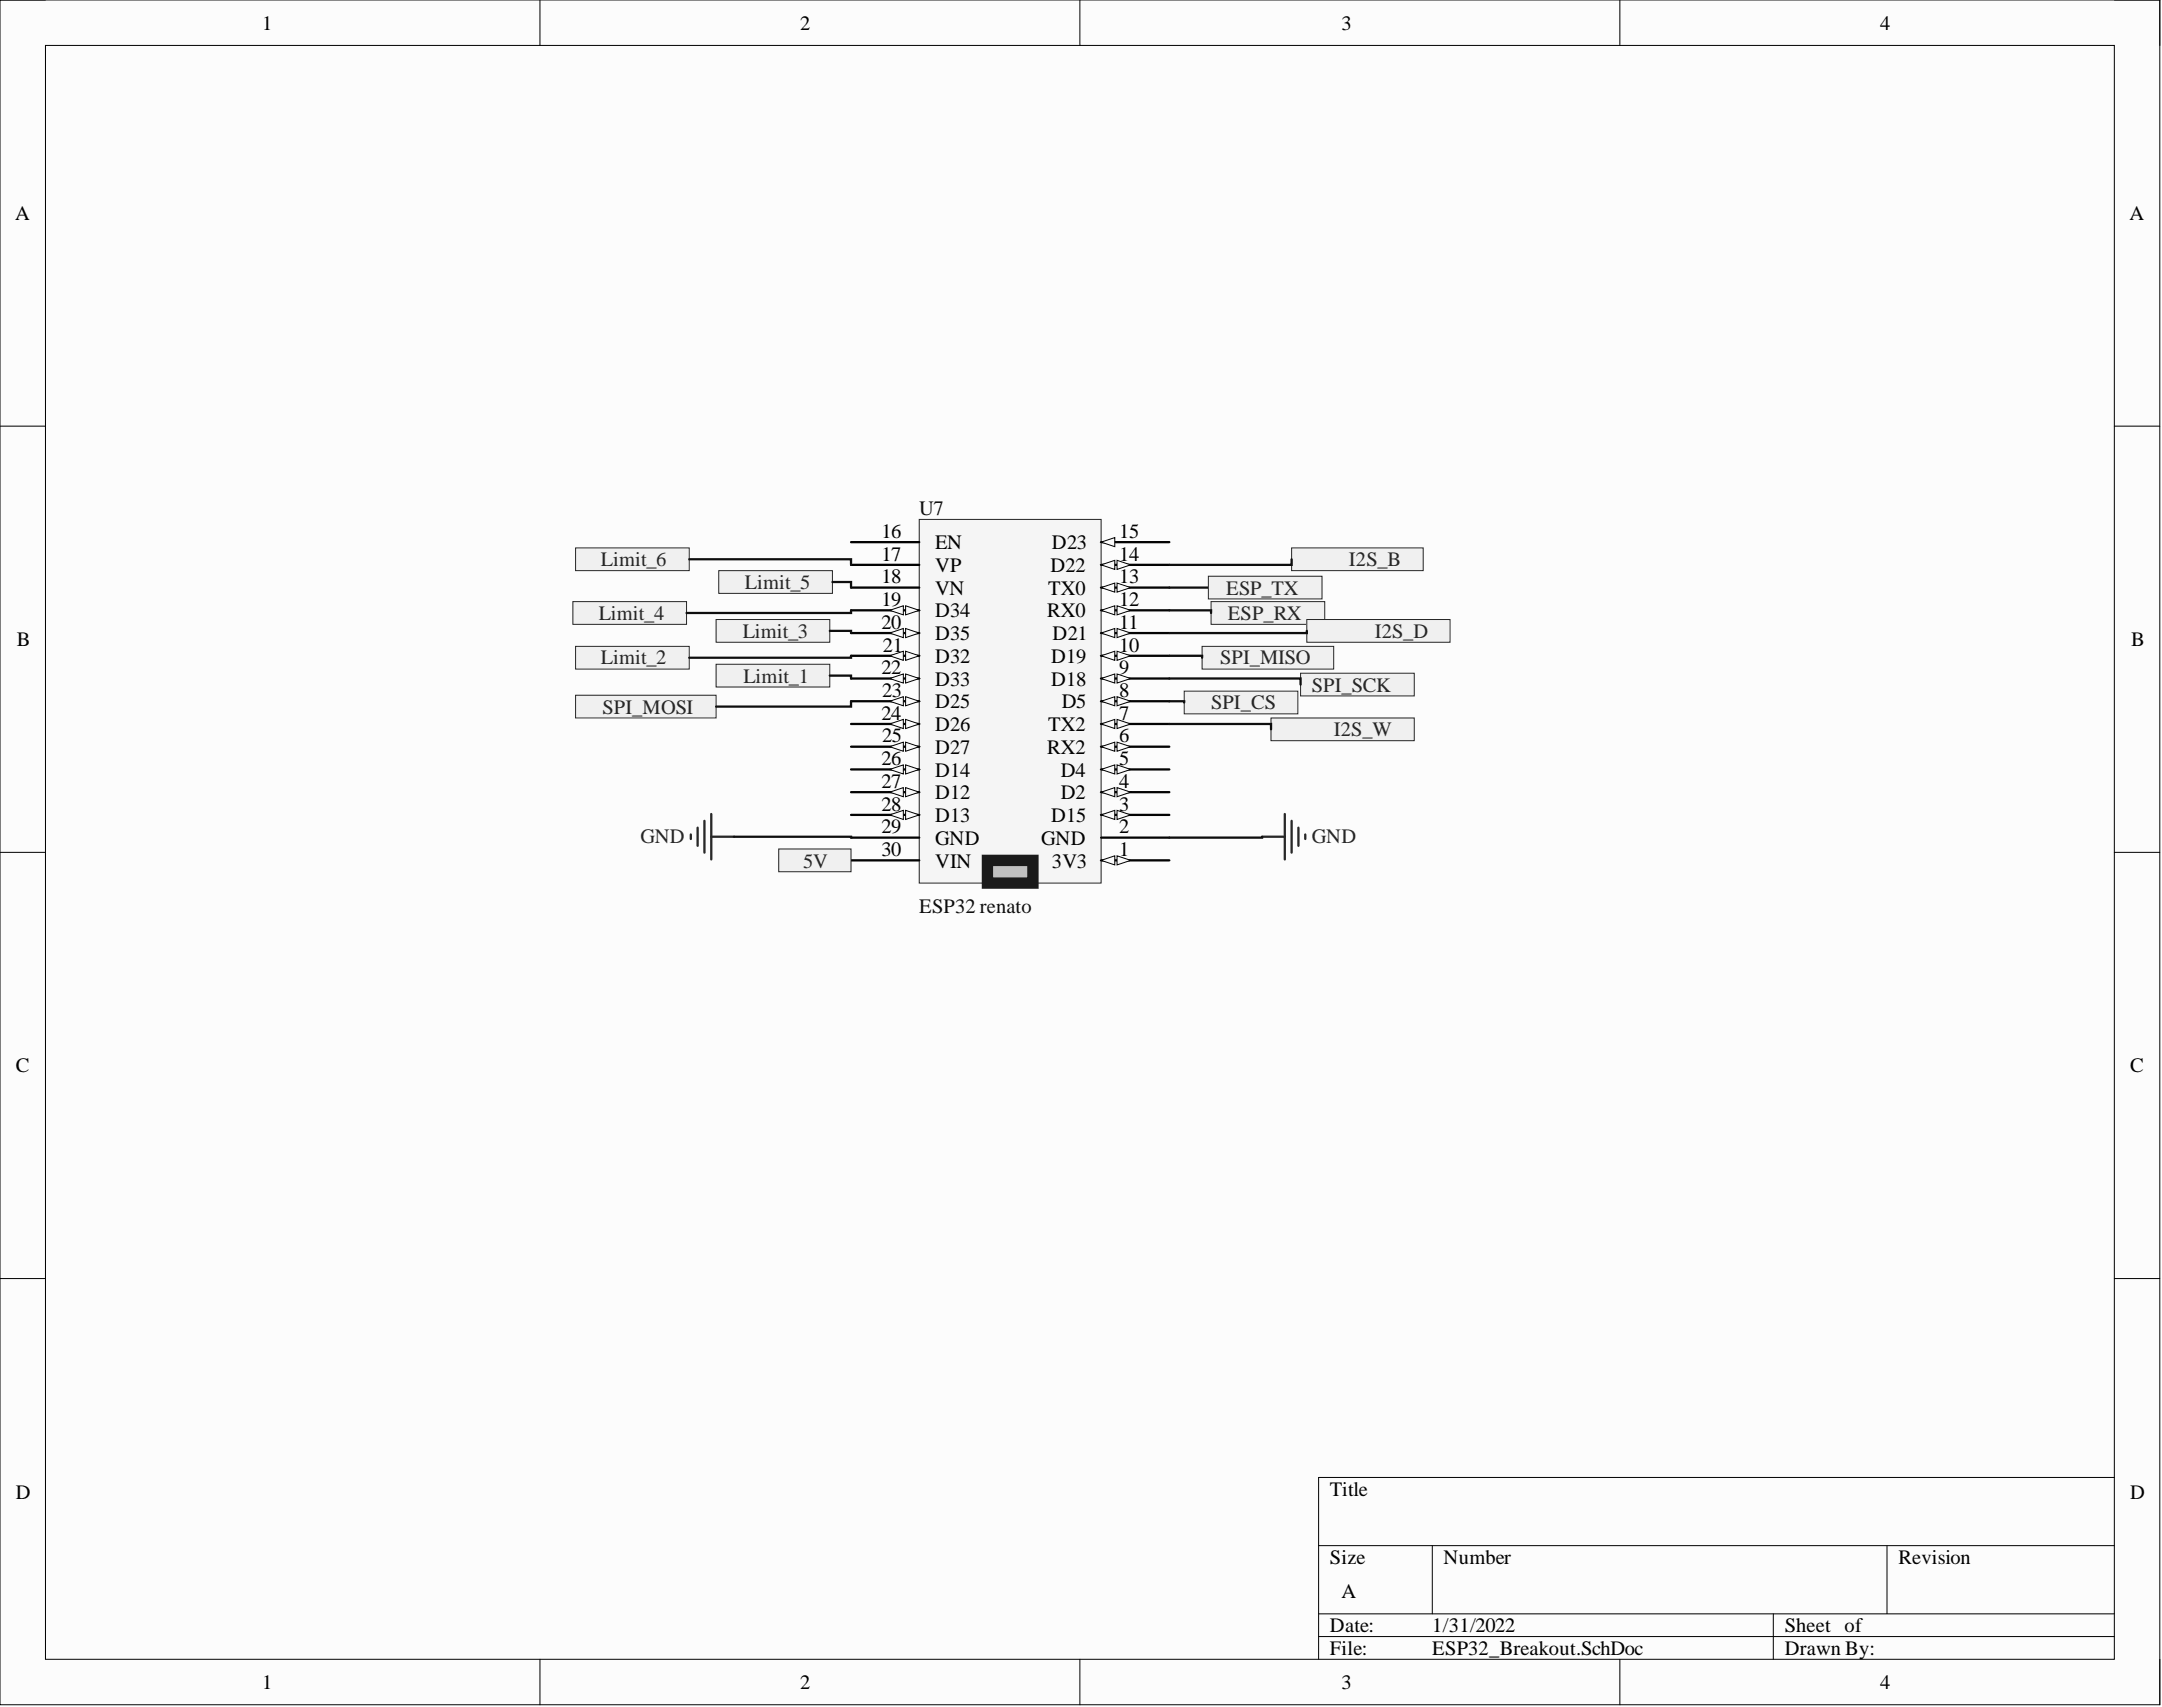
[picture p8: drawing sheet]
<svg xmlns="http://www.w3.org/2000/svg" width="241mm" height="190mm" viewBox="0 0 241 190" stroke-linecap="round" stroke-linejoin="round" font-family="sans-serif">
<defs><g id="words">
<g font-size="2.3">
<text x="29.3" y="3.3">1</text>
<text x="89.3" y="3.3">2</text>
<text x="149.7" y="3.3">3</text>
<text x="209.8" y="3.3">4</text>
<text x="1.7" y="24.5">A</text>
<text x="237.7" y="24.5">A</text>
<text x="98.4" y="65.1">18</text>
<text x="98.4" y="62.6">17</text>
<text x="98.4" y="60">16</text>
<text x="104.4" y="63.8">VP</text>
<text x="104.4" y="61.3">EN</text>
<text x="117.2" y="63.8">D22</text>
<text x="117.4" y="61.3">D23</text>
<text x="124.9" y="65.1">13</text>
<text x="124.9" y="62.6">14</text>
<text x="124.9" y="60">15</text>
<text x="98.4" y="70.2">20</text>
<text x="98.4" y="67.6">19</text>
<text x="104.4" y="71.4">D35</text>
<text x="104.4" y="68.9">D34</text>
<text x="104.4" y="66.4">VN</text>
<text x="116.9" y="68.9">RX0</text>
<text x="117" y="66.4">TX0</text>
<text x="117.5" y="71.4">D21</text>
<text x="124.9" y="70.2">11</text>
<text x="124.9" y="67.6">12</text>
<text x="1.9" y="72.1">B</text>
<text x="98.4" y="75.3">22</text>
<text x="98.5" y="77.8">23</text>
<text x="98.5" y="72.7">21</text>
<text x="104.4" y="76.5">D33</text>
<text x="104.4" y="74">D32</text>
<text x="117.3" y="76.5">D18</text>
<text x="117.3" y="74">D19</text>
<text x="124.9" y="77.8">8</text>
<text x="124.9" y="75.3">9</text>
<text x="124.9" y="72.7">10</text>
<text x="237.8" y="72.1">B</text>
<text x="98.4" y="80.3">24</text>
<text x="98.5" y="82.9">25</text>
<text x="104.4" y="81.6">D26</text>
<text x="104.4" y="79.1">D25</text>
<text x="117" y="81.6">TX2</text>
<text x="118.5" y="79.1">D5</text>
<text x="124.9" y="82.9">6</text>
<text x="124.9" y="80.3">7</text>
<text x="98.4" y="87.9">27</text>
<text x="98.4" y="85.4">26</text>
<text x="104.4" y="89.2">D12</text>
<text x="104.4" y="86.7">D14</text>
<text x="104.4" y="84.1">D27</text>
<text x="116.9" y="84.1">RX2</text>
<text x="118.4" y="89.2">D2</text>
<text x="118.4" y="86.7">D4</text>
<text x="124.9" y="87.9">4</text>
<text x="124.9" y="85.4">5</text>
<text x="98.4" y="95.5">30</text>
<text x="98.4" y="93">29</text>
<text x="98.4" y="90.5">28</text>
<text x="104.4" y="94.3">GND</text>
<text x="104.4" y="91.7">D13</text>
<text x="116.2" y="94.3">GND</text>
<text x="117.3" y="91.7">D15</text>
<text x="124.9" y="95.5">1</text>
<text x="124.9" y="93">2</text>
<text x="124.9" y="90.5">3</text>
<text x="104.4" y="96.8">VIN</text>
<text x="117.4" y="96.8">3V3</text>
<text x="1.8" y="119.6">C</text>
<text x="237.8" y="119.6">C</text>
<text x="1.8" y="167.3">D</text>
<text x="148.4" y="166.9">Title</text>
<text x="237.8" y="167.3">D</text>
<text x="148.4" y="174.5">Size</text>
<text x="149.7" y="178.3">A</text>
<text x="161.1" y="174.5">Number</text>
<text x="211.9" y="174.5">Revision</text>
<text x="148.4" y="182.1">Date:</text>
<text x="148.4" y="184.7">File:</text>
<text x="159.9" y="182.1">1/31/2022</text>
<text x="159.9" y="184.7">ESP32_Breakout.SchDoc</text>
<text x="199.2" y="182.1">Sheet of</text>
<text x="199.2" y="184.7">Drawn By:</text>
<text x="29.3" y="188.5">1</text>
<text x="89.3" y="188.5">2</text>
<text x="149.7" y="188.5">3</text>
<text x="209.8" y="188.5">4</text>
</g>
<g font-size="2.3" fill="#0e0e0e">
<text x="102.6" y="57.5">U7</text>
<text x="102.6" y="101.9">ESP32 renato</text>
</g>
<g font-size="2.3" fill="#262626">
<text x="67.1" y="63.2">Limit_6</text>
<text x="83.1" y="65.7">Limit_5</text>
<text x="150.6" y="63.2">I2S_B</text>
<text x="66.8" y="69.2">Limit_4</text>
<text x="82.9" y="71.2">Limit_3</text>
<text x="136.9" y="66.4">ESP_TX</text>
<text x="137" y="69.2">ESP_RX</text>
<text x="153.4" y="71.2">I2S_D</text>
<text x="67.1" y="74.2">Limit_2</text>
<text x="83" y="76.2">Limit_1</text>
<text x="136.2" y="74.2">SPI_MISO</text>
<text x="146.4" y="77.2">SPI_SCK</text>
<text x="67.2" y="79.6">SPI_MOSI</text>
<text x="135.2" y="79.1">SPI_CS</text>
<text x="148.9" y="82.2">I2S_W</text>
<text x="71.5" y="94.1">GND</text>
<text x="146.4" y="94.1">GND</text>
<text x="89.7" y="96.8">5V</text>
</g>
</g></defs>
<path d="M0 0h241.1v190.2h-241.1z" fill-rule="evenodd" fill="#fcfcfc"/>
<path d="M0 0h241.1v190.2h-241.1z" fill="none" stroke="#000" stroke-width=".11"/>
<path d="M5.1 5.1h230.9v180.1h-230.9z" fill-rule="evenodd" fill="#fcfcfc"/>
<g fill="none" stroke="#000" stroke-width=".11">
<path d="M0 0h5.1M60.3 0v5.1M120.5 0v5.1M180.8 0v5.1M236 0h5.1v5.1M5.1 5.1h230.9v180.1h-230.9zM0 47.6h5.1M236 47.6h5.1M0 95.1h5.1M236 95.1h5.1M0 142.7h5.1M236 142.7h5.1"/>
<path d="M147.2 172.5h88.8M159.9 172.5v7.6M210.6 172.5v7.6M236 164.9h-88.8v20.3M60.3 185.2v5M120.5 185.2v5M147.2 180.1h88.8M147.2 182.6h88.8M180.8 185.2v5M197.9 180.1v5.1M241.1 185.2v5"/>
</g>
<path d="M79.9 74.1h12.7v2.6h-12.7z" fill-rule="evenodd" fill="#f0f0f0"/>
<path d="M79.9 74.1h12.7v2.6h-12.7z" fill="none" stroke="#262626" stroke-width=".11"/>
<path d="M102.6 58h20.3v40.6h-20.3z" fill-rule="evenodd" fill="#f5f5f5"/>
<path d="M102.6 58h20.3v40.6h-20.3z" fill="none" stroke="#262626" stroke-width=".11"/>
<path d="M95 96h7.6M95 93.5h7.6M95 90.9h7.6" fill="none" stroke="#000" stroke-width=".25"/>
<path d="M101.1 90.4l1.5 .5-1.5 .6z" fill="#fbfbfb"/>
<path d="M101.1 90.4l1.5 .5-1.5 .6z" fill="none" stroke="#000" stroke-width=".11"/>
<path d="M99.3 90.9l1.5-.5v1.1z" fill="#fbfbfb"/>
<path d="M99.3 90.9l1.5-.5v1.1z" fill="none" stroke="#000" stroke-width=".11"/>
<path d="M95 88.4h7.6" fill="none" stroke="#000" stroke-width=".25"/>
<path d="M101.1 87.9l1.5 .5-1.5 .5z" fill="#fbfbfb"/>
<path d="M101.1 87.9l1.5 .5-1.5 .5z" fill="none" stroke="#000" stroke-width=".11"/>
<path d="M99.3 88.4l1.5-.5v1z" fill="#fbfbfb"/>
<path d="M99.3 88.4l1.5-.5v1z" fill="none" stroke="#000" stroke-width=".11"/>
<path d="M95 85.9h7.6" fill="none" stroke="#000" stroke-width=".25"/>
<path d="M101.1 85.4l1.5 .5-1.5 .5z" fill="#fbfbfb"/>
<path d="M101.1 85.4l1.5 .5-1.5 .5z" fill="none" stroke="#000" stroke-width=".11"/>
<path d="M99.3 85.9l1.5-.5v1z" fill="#fbfbfb"/>
<path d="M99.3 85.9l1.5-.5v1z" fill="none" stroke="#000" stroke-width=".11"/>
<path d="M95 83.3h7.6" fill="none" stroke="#000" stroke-width=".25"/>
<path d="M101.1 82.8l1.5 .5-1.5 .5z" fill="#fbfbfb"/>
<path d="M101.1 82.8l1.5 .5-1.5 .5z" fill="none" stroke="#000" stroke-width=".11"/>
<path d="M99.3 83.3l1.5-.5v1z" fill="#fbfbfb"/>
<path d="M99.3 83.3l1.5-.5v1z" fill="none" stroke="#000" stroke-width=".11"/>
<path d="M95 80.8h7.6" fill="none" stroke="#000" stroke-width=".25"/>
<path d="M101.1 80.3l1.5 .5-1.5 .5z" fill="#fbfbfb"/>
<path d="M101.1 80.3l1.5 .5-1.5 .5z" fill="none" stroke="#000" stroke-width=".11"/>
<path d="M99.3 80.8l1.5-.5v1z" fill="#fbfbfb"/>
<path d="M99.3 80.8l1.5-.5v1z" fill="none" stroke="#000" stroke-width=".11"/>
<path d="M95 78.3h7.6" fill="none" stroke="#000" stroke-width=".25"/>
<path d="M101.1 77.8l1.5 .5-1.5 .5z" fill="#fbfbfb"/>
<path d="M101.1 77.8l1.5 .5-1.5 .5z" fill="none" stroke="#000" stroke-width=".11"/>
<path d="M99.3 78.3l1.5-.5v1z" fill="#fbfbfb"/>
<path d="M99.3 78.3l1.5-.5v1z" fill="none" stroke="#000" stroke-width=".11"/>
<path d="M95 75.7h7.6" fill="none" stroke="#000" stroke-width=".25"/>
<path d="M101.1 75.2l1.5 .5-1.5 .5z" fill="#fbfbfb"/>
<path d="M101.1 75.2l1.5 .5-1.5 .5z" fill="none" stroke="#000" stroke-width=".11"/>
<path d="M99.3 75.7l1.5-.5v1z" fill="#fbfbfb"/>
<path d="M99.3 75.7l1.5-.5v1z" fill="none" stroke="#000" stroke-width=".11"/>
<path d="M95 73.2h7.6" fill="none" stroke="#000" stroke-width=".25"/>
<path d="M101.1 72.7l1.5 .5-1.5 .5z" fill="#fbfbfb"/>
<path d="M101.1 72.7l1.5 .5-1.5 .5z" fill="none" stroke="#000" stroke-width=".11"/>
<path d="M99.3 73.2l1.5-.5v1z" fill="#fbfbfb"/>
<path d="M99.3 73.2l1.5-.5v1z" fill="none" stroke="#000" stroke-width=".11"/>
<path d="M95 70.6h7.6" fill="none" stroke="#000" stroke-width=".25"/>
<path d="M101.1 70.1l1.5 .5-1.5 .6z" fill="#fbfbfb"/>
<path d="M101.1 70.1l1.5 .5-1.5 .6z" fill="none" stroke="#000" stroke-width=".11"/>
<path d="M99.3 70.6l1.5-.5v1.1z" fill="#fbfbfb"/>
<path d="M99.3 70.6l1.5-.5v1.1z" fill="none" stroke="#000" stroke-width=".11"/>
<path d="M95 68.1h7.6" fill="none" stroke="#000" stroke-width=".25"/>
<path d="M101.1 67.6l1.5 .5-1.5 .5z" fill="#fbfbfb"/>
<path d="M101.1 67.6l1.5 .5-1.5 .5z" fill="none" stroke="#000" stroke-width=".11"/>
<path d="M99.3 68.1l1.5-.5v1z" fill="#fbfbfb"/>
<path d="M99.3 68.1l1.5-.5v1z" fill="none" stroke="#000" stroke-width=".11"/>
<path d="M95 65.6h7.6M95 63h7.6M95 60.5h7.6M122.9 96h7.6" fill="none" stroke="#000" stroke-width=".25"/>
<path d="M122.9 96l1.5-.5v1z" fill="#fbfbfb"/>
<path d="M122.9 96l1.5-.5v1z" fill="none" stroke="#000" stroke-width=".11"/>
<path d="M124.7 95.5l1.5 .5-1.5 .5z" fill="#fbfbfb"/>
<path d="M124.7 95.5l1.5 .5-1.5 .5z" fill="none" stroke="#000" stroke-width=".11"/>
<path d="M122.9 93.5h7.6M122.9 90.9h7.6" fill="none" stroke="#000" stroke-width=".25"/>
<path d="M122.9 90.9l1.5-.5v1.1z" fill="#fbfbfb"/>
<path d="M122.9 90.9l1.5-.5v1.1z" fill="none" stroke="#000" stroke-width=".11"/>
<path d="M124.7 90.4l1.5 .5-1.5 .6z" fill="#fbfbfb"/>
<path d="M124.7 90.4l1.5 .5-1.5 .6z" fill="none" stroke="#000" stroke-width=".11"/>
<path d="M122.9 88.4h7.6" fill="none" stroke="#000" stroke-width=".25"/>
<path d="M122.9 88.4l1.5-.5v1z" fill="#fbfbfb"/>
<path d="M122.9 88.4l1.5-.5v1z" fill="none" stroke="#000" stroke-width=".11"/>
<path d="M124.7 87.9l1.5 .5-1.5 .5z" fill="#fbfbfb"/>
<path d="M124.7 87.9l1.5 .5-1.5 .5z" fill="none" stroke="#000" stroke-width=".11"/>
<path d="M122.9 85.9h7.6" fill="none" stroke="#000" stroke-width=".25"/>
<path d="M122.9 85.9l1.5-.5v1z" fill="#fbfbfb"/>
<path d="M122.9 85.9l1.5-.5v1z" fill="none" stroke="#000" stroke-width=".11"/>
<path d="M124.7 85.4l1.5 .5-1.5 .5z" fill="#fbfbfb"/>
<path d="M124.7 85.4l1.5 .5-1.5 .5z" fill="none" stroke="#000" stroke-width=".11"/>
<path d="M122.9 83.3h7.6" fill="none" stroke="#000" stroke-width=".25"/>
<path d="M122.9 83.3l1.5-.5v1z" fill="#fbfbfb"/>
<path d="M122.9 83.3l1.5-.5v1z" fill="none" stroke="#000" stroke-width=".11"/>
<path d="M124.7 82.8l1.5 .5-1.5 .5z" fill="#fbfbfb"/>
<path d="M124.7 82.8l1.5 .5-1.5 .5z" fill="none" stroke="#000" stroke-width=".11"/>
<path d="M122.9 80.8h7.6" fill="none" stroke="#000" stroke-width=".25"/>
<path d="M122.9 80.8l1.5-.5v1z" fill="#fbfbfb"/>
<path d="M122.9 80.8l1.5-.5v1z" fill="none" stroke="#000" stroke-width=".11"/>
<path d="M124.7 80.3l1.5 .5-1.5 .5z" fill="#fbfbfb"/>
<path d="M124.7 80.3l1.5 .5-1.5 .5z" fill="none" stroke="#000" stroke-width=".11"/>
<path d="M122.9 78.3h7.6" fill="none" stroke="#000" stroke-width=".25"/>
<path d="M122.9 78.3l1.5-.5v1z" fill="#fbfbfb"/>
<path d="M122.9 78.3l1.5-.5v1z" fill="none" stroke="#000" stroke-width=".11"/>
<path d="M124.7 77.8l1.5 .5-1.5 .5z" fill="#fbfbfb"/>
<path d="M124.7 77.8l1.5 .5-1.5 .5z" fill="none" stroke="#000" stroke-width=".11"/>
<path d="M122.9 75.7h7.6" fill="none" stroke="#000" stroke-width=".25"/>
<path d="M122.9 75.7l1.5-.5v1z" fill="#fbfbfb"/>
<path d="M122.9 75.7l1.5-.5v1z" fill="none" stroke="#000" stroke-width=".11"/>
<path d="M124.7 75.2l1.5 .5-1.5 .5z" fill="#fbfbfb"/>
<path d="M124.7 75.2l1.5 .5-1.5 .5z" fill="none" stroke="#000" stroke-width=".11"/>
<path d="M122.9 73.2h7.6" fill="none" stroke="#000" stroke-width=".25"/>
<path d="M122.9 73.2l1.5-.5v1z" fill="#fbfbfb"/>
<path d="M122.9 73.2l1.5-.5v1z" fill="none" stroke="#000" stroke-width=".11"/>
<path d="M124.7 72.7l1.5 .5-1.5 .5z" fill="#fbfbfb"/>
<path d="M124.7 72.7l1.5 .5-1.5 .5z" fill="none" stroke="#000" stroke-width=".11"/>
<path d="M122.9 70.6h7.6" fill="none" stroke="#000" stroke-width=".25"/>
<path d="M122.9 70.6l1.5-.5v1.1z" fill="#fbfbfb"/>
<path d="M122.9 70.6l1.5-.5v1.1z" fill="none" stroke="#000" stroke-width=".11"/>
<path d="M124.7 70.1l1.5 .5-1.5 .6z" fill="#fbfbfb"/>
<path d="M124.7 70.1l1.5 .5-1.5 .6z" fill="none" stroke="#000" stroke-width=".11"/>
<path d="M122.9 68.1h7.6" fill="none" stroke="#000" stroke-width=".25"/>
<path d="M122.9 68.1l1.5-.5v1z" fill="#fbfbfb"/>
<path d="M122.9 68.1l1.5-.5v1z" fill="none" stroke="#000" stroke-width=".11"/>
<path d="M124.7 67.6l1.5 .5-1.5 .5z" fill="#fbfbfb"/>
<path d="M124.7 67.6l1.5 .5-1.5 .5z" fill="none" stroke="#000" stroke-width=".11"/>
<path d="M122.9 65.6h7.6" fill="none" stroke="#000" stroke-width=".25"/>
<path d="M122.9 65.6l1.5-.5v1z" fill="#fbfbfb"/>
<path d="M122.9 65.6l1.5-.5v1z" fill="none" stroke="#000" stroke-width=".11"/>
<path d="M124.7 65.1l1.5 .5-1.5 .5z" fill="#fbfbfb"/>
<path d="M124.7 65.1l1.5 .5-1.5 .5z" fill="none" stroke="#000" stroke-width=".11"/>
<path d="M122.9 63h7.6" fill="none" stroke="#000" stroke-width=".25"/>
<path d="M122.9 63l1.5-.5v1z" fill="#fbfbfb"/>
<path d="M122.9 63l1.5-.5v1z" fill="none" stroke="#000" stroke-width=".11"/>
<path d="M124.7 62.5l1.5 .5-1.5 .5z" fill="#fbfbfb"/>
<path d="M124.7 62.5l1.5 .5-1.5 .5z" fill="none" stroke="#000" stroke-width=".11"/>
<path d="M122.9 60.5h7.6" fill="none" stroke="#000" stroke-width=".25"/>
<path d="M122.9 60.5l1.5-.5v1z" fill="#fbfbfb"/>
<path d="M122.9 60.5l1.5-.5v1z" fill="none" stroke="#000" stroke-width=".11"/>
<path d="M110.2 96h5.1v2.6h-5.1z" fill-rule="evenodd" fill="#c0c0c0"/>
<path d="M110.2 96h5.1v2.6h-5.1z" fill="none" stroke="#1c1c1c" stroke-width="1.3"/>
<path d="M92.6 75.4h2.4v.3" fill="none" stroke="#0e0e0e" stroke-width=".25"/>
<path d="M64.2 72.1h12.7v2.6h-12.7z" fill-rule="evenodd" fill="#f0f0f0"/>
<path d="M64.2 72.1h12.7v2.6h-12.7z" fill="none" stroke="#262626" stroke-width=".11"/>
<path d="M95 73.2v.2h-18.1" fill="none" stroke="#0e0e0e" stroke-width=".25"/>
<path d="M79.9 69.1h12.7v2.6h-12.7z" fill-rule="evenodd" fill="#f0f0f0"/>
<path d="M79.9 69.1h12.7v2.6h-12.7z" fill="none" stroke="#262626" stroke-width=".11"/>
<path d="M92.6 70.4h2.4v.2" fill="none" stroke="#0e0e0e" stroke-width=".25"/>
<path d="M63.9 67.1h12.7v2.6h-12.7z" fill-rule="evenodd" fill="#f0f0f0"/>
<path d="M63.9 67.1h12.7v2.6h-12.7z" fill="none" stroke="#262626" stroke-width=".11"/>
<path d="M95 68.1v.3h-18.4" fill="none" stroke="#0e0e0e" stroke-width=".25"/>
<path d="M80.2 63.7h12.7v2.5h-12.7z" fill-rule="evenodd" fill="#f0f0f0"/>
<path d="M80.2 63.7h12.7v2.5h-12.7z" fill="none" stroke="#262626" stroke-width=".11"/>
<path d="M64.2 61.1h12.7v2.6h-12.7z" fill-rule="evenodd" fill="#f0f0f0"/>
<path d="M64.2 61.1h12.7v2.6h-12.7z" fill="none" stroke="#262626" stroke-width=".11"/>
<path d="M76.9 62.4h18.1v.6M92.9 65h2.1v.6" fill="none" stroke="#0e0e0e" stroke-width=".25"/>
<path d="M145.2 75.1h12.6v2.6h-12.6z" fill-rule="evenodd" fill="#f0f0f0"/>
<path d="M145.2 75.1h12.6v2.6h-12.6z" fill="none" stroke="#262626" stroke-width=".11"/>
<path d="M64.2 77.6h15.7v2.5h-15.7z" fill-rule="evenodd" fill="#f0f0f0"/>
<path d="M64.2 77.6h15.7v2.5h-15.7z" fill="none" stroke="#262626" stroke-width=".11"/>
<path d="M95 78.3v.6h-15.1M130.5 75.7h14.7v.7" fill="none" stroke="#0e0e0e" stroke-width=".25"/>
<path d="M134.2 72.1h14.7v2.6h-14.7z" fill-rule="evenodd" fill="#f0f0f0"/>
<path d="M134.2 72.1h14.7v2.6h-14.7z" fill="none" stroke="#262626" stroke-width=".11"/>
<path d="M130.5 73.2h3.7v.2M130.5 65.6h4.4" fill="none" stroke="#0e0e0e" stroke-width=".25"/>
<path d="M134.9 64.3h12.7v2.5h-12.7z" fill-rule="evenodd" fill="#f0f0f0"/>
<path d="M134.9 64.3h12.7v2.5h-12.7z" fill="none" stroke="#262626" stroke-width=".11"/>
<path d="M135.2 67.1h12.7v2.6h-12.7z" fill-rule="evenodd" fill="#f0f0f0"/>
<path d="M135.2 67.1h12.7v2.6h-12.7z" fill="none" stroke="#262626" stroke-width=".11"/>
<path d="M130.5 68.1h4.7v.3" fill="none" stroke="#0e0e0e" stroke-width=".25"/>
<path d="M141.9 80.1h15.9v2.6h-15.9z" fill-rule="evenodd" fill="#f0f0f0"/>
<path d="M141.9 80.1h15.9v2.6h-15.9z" fill="none" stroke="#262626" stroke-width=".11"/>
<path d="M130.5 80.8h11.4v.6" fill="none" stroke="#0e0e0e" stroke-width=".25"/>
<path d="M132.2 77.1h12.7v2.6h-12.7z" fill-rule="evenodd" fill="#f0f0f0"/>
<path d="M132.2 77.1h12.7v2.6h-12.7z" fill="none" stroke="#262626" stroke-width=".11"/>
<path d="M130.5 78.3h1.7v.1" fill="none" stroke="#0e0e0e" stroke-width=".25"/>
<path d="M86.9 94.7h8.1v2.6h-8.1z" fill-rule="evenodd" fill="#f0f0f0"/>
<path d="M86.9 94.7h8.1v2.6h-8.1z" fill="none" stroke="#262626" stroke-width=".11"/>
<path d="M77.1 93.1v.5M77.9 92.4v2M78.6 91.6v3.6M79.4 90.8v5.1M79.4 93.4h2.5M140.9 93.4h2.5M143.4 90.8v5.1M144.2 91.6v3.6M144.9 92.4v2M145.7 93.1v.5" fill="none" stroke="#262626" stroke-width=".25"/>
<path d="M81.9 93.4h13.1v.1M140.9 93.4v.1h-10.4" fill="none" stroke="#0e0e0e" stroke-width=".25"/>
<path d="M144.2 61.1h14.6v2.6h-14.6z" fill-rule="evenodd" fill="#f0f0f0"/>
<path d="M144.2 61.1h14.6v2.6h-14.6z" fill="none" stroke="#262626" stroke-width=".11"/>
<path d="M145.9 69.1h15.9v2.6h-15.9z" fill-rule="evenodd" fill="#f0f0f0"/>
<path d="M145.9 69.1h15.9v2.6h-15.9z" fill="none" stroke="#262626" stroke-width=".11"/>
<path d="M144.2 62.4v.6h-13.7M145.9 70.4v.2h-15.4" fill="none" stroke="#0e0e0e" stroke-width=".25"/>
<use href="#words"/>
</svg>
